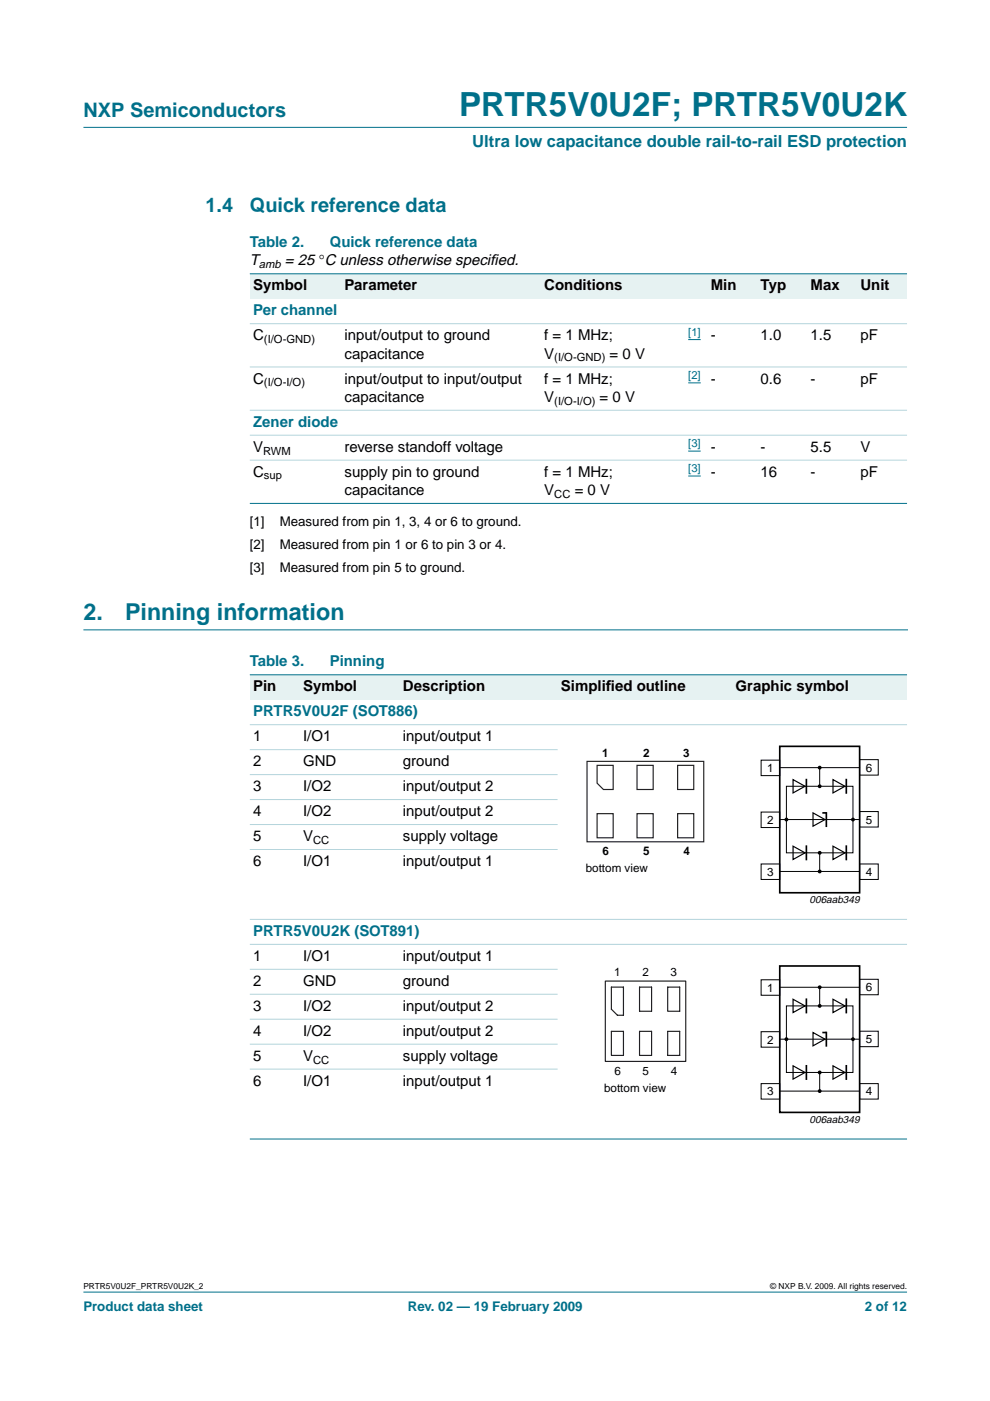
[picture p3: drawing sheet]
<svg xmlns="http://www.w3.org/2000/svg" width="210mm" height="297mm" viewBox="0 0 210 297" stroke-linecap="round" stroke-linejoin="round" font-family="sans-serif">
<defs><g id="words">
<text font-size="7.1" fill="#00708a" x="97.3" y="24.7">PRTR5V0U2F; PRTR5V0U2K</text>
<g font-size="4.9" fill="#00708a">
<text x="17.7" y="131.5">2.</text>
<text x="26.5" y="131.5">Pinning information</text>
</g>
<g font-size="4.2" fill="#00708a">
<text x="17.7" y="24.9">NXP Semiconductors</text>
<text x="43.6" y="45">1.4</text>
<text x="53" y="45">Quick reference data</text>
</g>
<text font-size="3.5" fill="#00708a" x="100.1" y="31.1">Ultra low capacitance double rail-to-rail ESD protection</text>
<g font-size="3.2" fill="#00708a">
<text x="53" y="52.4">Table 2.</text>
<text x="69.9" y="52.4">Quick reference data</text>
<text x="53.7" y="66.9">Per channel</text>
<text x="53.7" y="90.5">Zener diode</text>
<text x="53" y="141.3">Table 3.</text>
<text x="69.9" y="141.3">Pinning</text>
<text x="53.7" y="151.9">PRTR5V0U2F (SOT886)</text>
<text x="53.7" y="198.5">PRTR5V0U2K (SOT891)</text>
</g>
<g font-size="3.2">
<text x="53" y="56.3">T</text>
<text x="60.4" y="56.3">= 25 °C unless otherwise specif</text>
<text x="103.9" y="56.3">ied.</text>
<text x="53.7" y="61.6">Symbol</text>
<text x="73.1" y="61.6">Parameter</text>
<text x="115.4" y="61.6">Conditions</text>
<text x="150.7" y="61.6">Min</text>
<text x="161.3" y="61.6">Typ</text>
<text x="171.9" y="61.6">Max</text>
<text x="182.4" y="61.6">Unit</text>
<text x="53.7" y="72.2">C</text>
<text x="73.1" y="72.2">input/output to ground</text>
<text x="73.1" y="76">capacitance</text>
<text x="115.4" y="72.2">f = 1 MHz;</text>
<text x="115.4" y="76">V</text>
<text x="129.3" y="76">= 0 V</text>
<text x="150.7" y="72.2">-</text>
<text x="161.3" y="72.2">1.0</text>
<text x="171.9" y="72.2">1.5</text>
<text x="182.4" y="72.2">pF</text>
<text x="53.7" y="81.3">C</text>
<text x="73.1" y="81.3">input/output to input/output</text>
<text x="115.4" y="81.3">f = 1 MHz;</text>
<text x="150.7" y="81.3">-</text>
<text x="161.3" y="81.3">0.6</text>
<text x="171.9" y="81.3">-</text>
<text x="182.4" y="81.3">pF</text>
<text x="73.1" y="85.2">capacitance</text>
<text x="115.4" y="85.2">V</text>
<text x="127.1" y="85.2">= 0 V</text>
<text x="53.7" y="95.8">V</text>
<text x="73.1" y="95.8">reverse standoff voltage</text>
<text x="150.7" y="95.8">-</text>
<text x="161.3" y="95.8">-</text>
<text x="171.9" y="95.8">5.5</text>
<text x="182.4" y="95.8">V</text>
<text x="53.7" y="101.1">C</text>
<text x="73.1" y="101.1">supply pin to ground</text>
<text x="115.4" y="101.1">f = 1 MHz;</text>
<text x="150.7" y="101.1">-</text>
<text x="161.3" y="101.1">16</text>
<text x="171.9" y="101.1">-</text>
<text x="182.4" y="101.1">pF</text>
<text x="73.1" y="105">capacitance</text>
<text x="115.4" y="105">V</text>
<text x="121.8" y="105">= 0 V</text>
<text x="53.7" y="146.6">Pin</text>
<text x="64.3" y="146.6">Symbol</text>
<text x="85.4" y="146.6">Description</text>
<text x="118.9" y="146.6">Simplif</text>
<text x="128.5" y="146.6">ied outline</text>
<text x="156" y="146.6">Graphic symbol</text>
<text x="53.7" y="157.2">1</text>
<text x="64.3" y="157.2">I/O1</text>
<text x="85.4" y="157.2">input/output 1</text>
<text x="53.7" y="162.5">2</text>
<text x="53.7" y="167.8">3</text>
<text x="64.3" y="162.5">GND</text>
<text x="64.3" y="167.8">I/O2</text>
<text x="85.4" y="162.5">ground</text>
<text x="85.4" y="167.8">input/output 2</text>
<text x="53.7" y="173.1">4</text>
<text x="64.3" y="173.1">I/O2</text>
<text x="85.4" y="173.1">input/output 2</text>
<text x="53.7" y="178.3">5</text>
<text x="64.3" y="178.3">V</text>
<text x="85.4" y="178.3">supply voltage</text>
<text x="53.7" y="183.6">6</text>
<text x="64.3" y="183.6">I/O1</text>
<text x="85.4" y="183.6">input/output 1</text>
<text x="53.7" y="203.7">1</text>
<text x="64.3" y="203.7">I/O1</text>
<text x="85.4" y="203.7">input/output 1</text>
<text x="53.7" y="209">2</text>
<text x="64.3" y="209">GND</text>
<text x="85.4" y="209">ground</text>
<text x="53.7" y="214.3">3</text>
<text x="64.3" y="214.3">I/O2</text>
<text x="85.4" y="214.3">input/output 2</text>
<text x="53.7" y="219.6">4</text>
<text x="64.3" y="219.6">I/O2</text>
<text x="85.4" y="219.6">input/output 2</text>
<text x="53.7" y="224.9">5</text>
<text x="64.3" y="224.9">V</text>
<text x="85.4" y="224.9">supply voltage</text>
<text x="53.7" y="230.2">6</text>
<text x="64.3" y="230.2">I/O1</text>
<text x="85.4" y="230.2">input/output 1</text>
</g>
<g font-size="2.8">
<text x="53" y="111.4">[1]</text>
<text x="59.3" y="111.4">Measured from pin 1, 3, 4 or 6 to ground.</text>
<text x="53" y="116.4">[2]</text>
<text x="59.3" y="116.4">Measured from pin 1 or 6 to pin 3 or 4.</text>
<text x="53" y="121.3">[3]</text>
<text x="59.3" y="121.3">Measured from pin 5 to ground.</text>
</g>
<g font-size="2.8" fill="#00708a">
<text x="17.7" y="278">Product data sheet</text>
<text x="86.5" y="278">Rev. 02 — 19 February 2009</text>
<text x="183.4" y="278">2 of 12</text>
</g>
<g font-size="2.5">
<text x="127.7" y="160.4">1</text>
<text x="136.4" y="160.4">2</text>
<text x="144.9" y="160.4">3</text>
<text x="162.7" y="163.7">1</text>
<text x="183.5" y="163.6">6</text>
<text x="162.7" y="174.7">2</text>
<text x="183.5" y="174.6">5</text>
<text x="124.2" y="184.9">bottom view</text>
<text x="127.8" y="181.2">6</text>
<text x="136.4" y="181.2">5</text>
<text x="144.9" y="181.2">4</text>
<text x="162.7" y="185.7">3</text>
<text x="183.5" y="185.7">4</text>
<text x="130.2" y="206.9">1</text>
<text x="136.2" y="206.9">2</text>
<text x="142.2" y="206.9">3</text>
<text x="162.7" y="210.3">1</text>
<text x="183.5" y="210.2">6</text>
<text x="162.7" y="221.3">2</text>
<text x="183.5" y="221.2">5</text>
<text x="130.3" y="227.9">6</text>
<text x="136.2" y="227.9">5</text>
<text x="142.2" y="227.9">4</text>
<text x="128.1" y="231.5">bottom view</text>
<text x="162.7" y="232.2">3</text>
<text x="183.5" y="232.2">4</text>
</g>
<g font-size="2.4">
<text x="54.9" y="56.9">amb</text>
<text x="56" y="72.7">(I/O-GND)</text>
<text x="117.5" y="76.6">(I/O-GND)</text>
<text x="56" y="81.9">(I/O-I/O)</text>
<text x="117.5" y="85.8">(I/O-I/O)</text>
<text x="55.8" y="96.4">RWM</text>
<text x="56" y="101.7">sup</text>
<text x="117.5" y="105.5">CC</text>
<text x="66.4" y="178.9">CC</text>
<text x="66.4" y="225.5">CC</text>
</g>
<g font-size="2.4" fill="#00f">
<text x="145.9" y="71.2">[1]</text>
<text x="145.9" y="80.4">[2]</text>
<text x="145.9" y="94.8">[3]</text>
<text x="145.9" y="100.1">[3]</text>
</g>
<g font-size="2.2">
<text x="171.7" y="191.5">006aab349</text>
<text x="171.7" y="238.1">006aab349</text>
</g>
<g font-size="1.8">
<text x="17.7" y="273.4">PRTR5V0U2F_PRTR5V0U2K_2</text>
<text x="163.3" y="273.4">© NXP B.V. 2009. All rights reserved.</text>
</g>
</g></defs>
<g fill="#00708a" stroke="#00708a" stroke-width=".21">
<path d="M17.7 273.9h174.6z"/>
<path d="M17.7 27h174.6z"/>
</g>
<path d="M17.7 133.5h174.7" fill="none" stroke="#00708a" stroke-width=".21"/>
<g fill="#e6f2f2">
<path d="M53 58h19.4v5.3h-19.4z" fill-rule="evenodd"/>
<path d="M72.4 58h42.3v5.3h-42.3z" fill-rule="evenodd"/>
<path d="M114.7 58h30v5.3h-30z" fill-rule="evenodd"/>
<path d="M144.7 58h5.3v5.3h-5.3z" fill-rule="evenodd"/>
<path d="M150 58h10.6v5.3h-10.6z" fill-rule="evenodd"/>
<path d="M160.6 58h10.5v5.3h-10.5z" fill-rule="evenodd"/>
<path d="M171.1 58h10.6v5.3h-10.6z" fill-rule="evenodd"/>
<path d="M181.7 58h10.6v5.3h-10.6z" fill-rule="evenodd"/>
</g>
<path d="M145.9 72h2.7M145.9 81.2h2.7M145.9 95.6h2.7M145.9 100.9h2.7" fill="none" stroke="#00f" stroke-width=".21"/>
<g fill="#00708a" stroke="#00708a" stroke-width=".21">
<path d="M53 58h139.3z"/>
<path d="M53 106.7h139.3z"/>
</g>
<g fill="#b3d4db" stroke="#b3d4db" stroke-width=".21">
<path d="M53 68.6h139.3z"/>
<path d="M53 77.8h139.3z"/>
<path d="M53 87h139.3z"/>
<path d="M53 92.3h139.3z"/>
<path d="M53 97.6h139.3z"/>
</g>
<g fill="#e6f2f2">
<path d="M53 143.1h10.5v5.3h-10.5z" fill-rule="evenodd"/>
<path d="M63.5 143.1h21.2v5.3h-21.2z" fill-rule="evenodd"/>
<path d="M84.7 143.1h28.2v5.3h-28.2z" fill-rule="evenodd"/>
<path d="M112.9 143.1h5.3v5.3h-5.3z" fill-rule="evenodd"/>
<path d="M118.2 143.1h37.1v5.3h-37.1z" fill-rule="evenodd"/>
<path d="M155.3 143.1h37v5.3h-37z" fill-rule="evenodd"/>
</g>
<g fill="#00708a" stroke="#00708a" stroke-width=".21">
<path d="M53 143.1h139.3z"/>
<path d="M53 241.5h139.3z"/>
</g>
<g fill="#b3d4db" stroke="#b3d4db" stroke-width=".21">
<path d="M53 153.7h139.3z"/>
<path d="M53 158.9h65.2z"/>
<path d="M53 164.2h65.2z"/>
<path d="M53 169.5h65.2z"/>
<path d="M53 174.8h65.2z"/>
<path d="M53 180.1h65.2z"/>
<path d="M53 194.9h139.3z"/>
<path d="M53 200.2h139.3z"/>
<path d="M53 205.5h65.2z"/>
<path d="M53 210.8h65.2z"/>
<path d="M53 216.1h65.2z"/>
<path d="M53 221.4h65.2z"/>
<path d="M53 226.7h65.2z"/>
</g>
<g fill="none" stroke="#231f20" stroke-width=".25">
<path d="M124.5 161.4h24.7v17.1h-24.7zM126.6 172.5h3.4v5.1h-3.4zM126.6 162.3h3.4v5.1h-2.1l-1.3-1.4zM135.1 172.5h3.4v5.1h-3.4zM135.1 162.3h3.4v5.1h-3.4zM143.7 172.5h3.4v5.1h-3.4zM143.7 162.3h3.4v5.1h-3.4zM128.3 208h17.1v17h-17.1zM129.6 218.7h2.6v5.1h-2.6zM129.6 209.3h2.6v6h-1.3l-1.3-1.3zM135.6 218.7h2.6v5.1h-2.6zM135.6 209.3h2.6v5.1h-2.6z"/>
<path d="M141.6 209.3h2.5v5.1h-2.5zM141.6 218.7h2.5v5.1h-2.5z"/>
</g>
<path d="M168.1 179.4l2.6 1.4-2.6 1.4zM168.1 165.3l2.6 1.4-2.6 1.4zM172.4 172.3l2.5 1.5-2.5 1.4zM176.6 179.4l2.6 1.4-2.6 1.4zM176.6 165.3l2.6 1.4-2.6 1.4zM168.1 211.9l2.6 1.4-2.6 1.4zM172.4 218.9l2.5 1.4-2.5 1.4zM176.6 211.9l2.6 1.4-2.6 1.4zM168.1 226l2.6 1.4-2.6 1.4zM176.6 226l2.6 1.4-2.6 1.4z" fill="none" stroke="#000" stroke-width=".25"/>
<path d="M165.3 158.2h17v31.1h-17zM171 165.3v2.8M171 179.4v2.8M174.4 172.3h.8v2.9M179.4 165.3v2.8M179.4 179.4v2.8M165.3 204.8h17v31h-17zM171 211.9v2.8M174.4 218.9h.8v2.8M179.4 211.9v2.8M171 226v2.8M179.4 226v2.8" fill="none" stroke="#000" stroke-width=".35"/>
<g fill="#000" stroke="#000" stroke-width=".25">
<circle cx="166.7" cy="173.8" r=".28"/>
<circle cx="173.8" cy="162.8" r=".28"/>
<circle cx="173.8" cy="166.7" r=".28"/>
<circle cx="180.8" cy="173.8" r=".28"/>
<circle cx="173.8" cy="184.8" r=".28"/>
<circle cx="173.8" cy="180.8" r=".28"/>
<circle cx="173.8" cy="209.3" r=".28"/>
<circle cx="173.8" cy="213.3" r=".28"/>
<circle cx="166.7" cy="220.3" r=".28"/>
<circle cx="173.8" cy="231.3" r=".28"/>
<circle cx="173.8" cy="227.4" r=".28"/>
<circle cx="180.8" cy="220.3" r=".28"/>
</g>
<g fill="none" stroke="#000" stroke-width=".21">
<path d="M161.4 172.2h3.9v3.3h-3.9zM161.4 161.2h3.9v3.2h-3.9zM165.3 162.8h17M165.3 173.8h17M166.7 166.7h14.1v14.1h-14.1zM173.8 162.8v3.9M182.3 172.1h3.9v3.2h-3.9zM182.3 161.1h3.9v3.2h-3.9zM161.4 183.2h3.9v3.3h-3.9zM165.3 184.8h17M173.8 180.8v4M182.3 183.2h3.9v3.3h-3.9z"/>
<path d="M161.4 218.7h3.9v3.3h-3.9zM161.4 207.7h3.9v3.3h-3.9zM165.3 209.3h17M166.7 213.3h14.1v14.1h-14.1zM173.8 209.3v4M182.3 218.6h3.9v3.3h-3.9zM182.3 207.6h3.9v3.3h-3.9zM161.4 229.7h3.9v3.3h-3.9zM165.3 231.3h17M165.3 220.3h17M173.8 227.4v3.9M182.3 229.7h3.9v3.3h-3.9z"/>
</g>
<use href="#words"/>
</svg>
